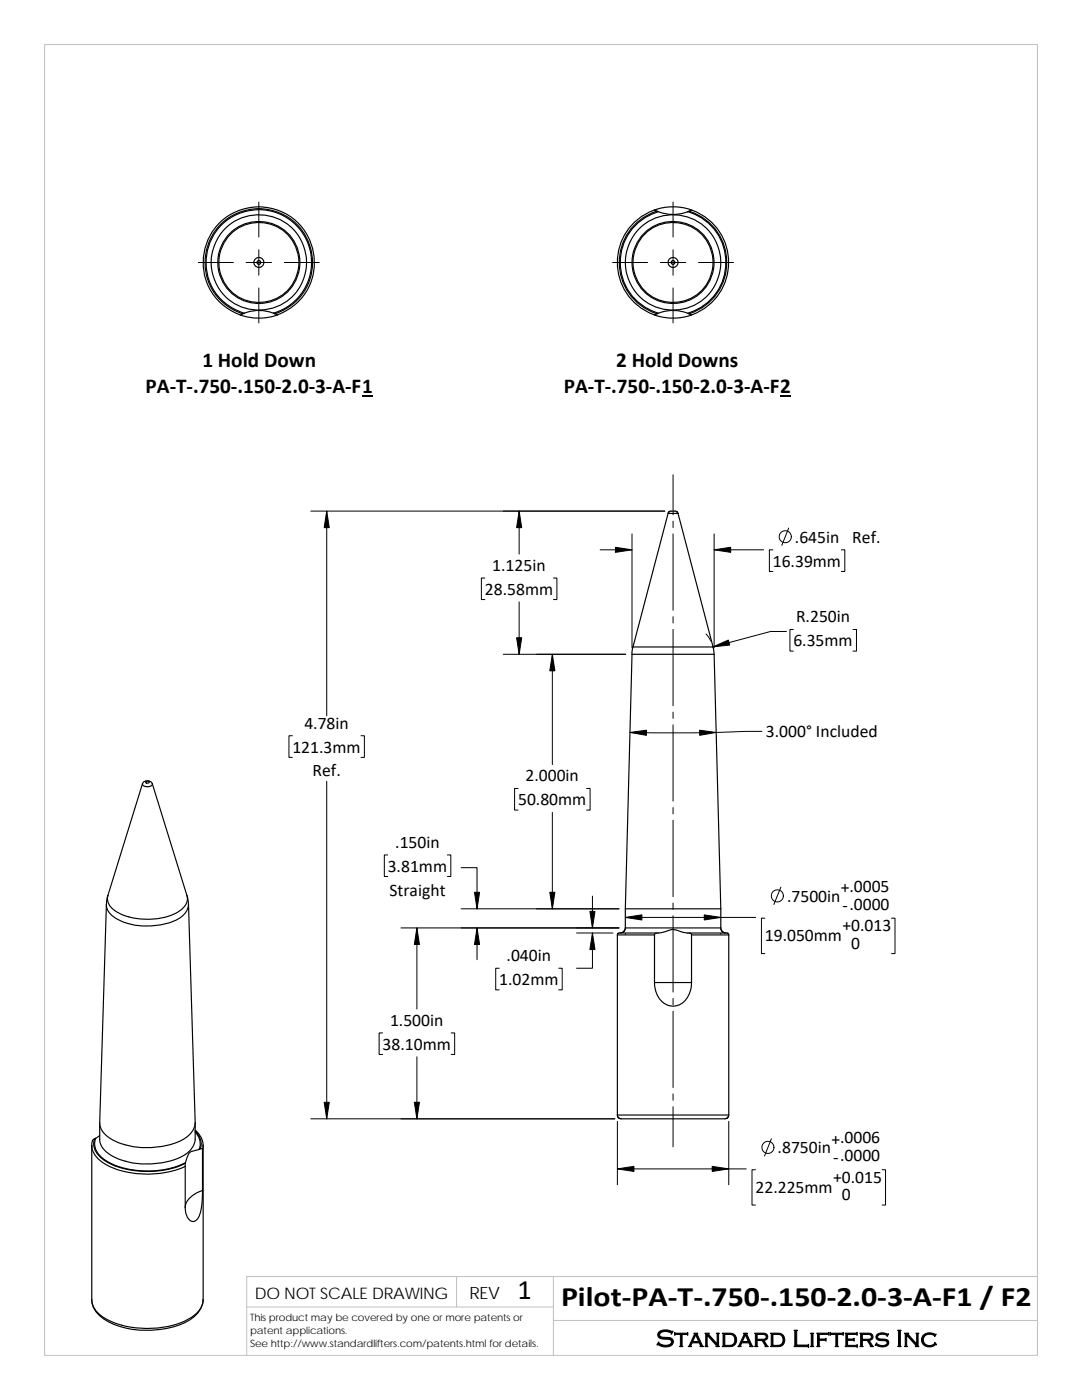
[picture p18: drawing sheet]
<svg xmlns="http://www.w3.org/2000/svg" width="216mm" height="279mm" viewBox="0 0 216 279" stroke-linecap="round" stroke-linejoin="round" font-family="sans-serif">
<defs><g id="words">
<g font-size="5.6">
<text x="103.3" y="259.2">1</text>
<text x="112" y="260.7">Pilot‐PA‐T‐.750‐.150‐2.0‐3‐A‐F1 / F2</text>
</g>
<text font-size="4.9" x="130.9" y="268.8">Standard Lifters Inc</text>
<g font-size="4.2">
<text x="40.4" y="73.2">1 Hold Down</text>
<text x="123" y="73.2">2 Hold Downs</text>
<text x="29.1" y="78.5">PA‐T‐.750‐.150‐2.0‐3‐A‐F1</text>
<text x="112.5" y="78.5">PA‐T‐.750‐.150‐2.0‐3‐A‐F2</text>
</g>
<g font-size="3.5">
<text x="98.2" y="113.9">1.125in</text>
<text x="154.2" y="113.1">16.39mm</text>
<text x="158.6" y="108.3">.645in</text>
<text x="170.1" y="108.3">Ref.</text>
<text x="96.8" y="118.7">28.58mm</text>
<text x="158.8" y="124.2">R.250in</text>
<text x="158.3" y="129">6.35mm</text>
<text x="60.7" y="145.4">4.78in</text>
<text x="152.8" y="147.2">3.000° Included</text>
<text x="58.3" y="150.2">121.3mm</text>
<text x="62.4" y="155">Ref.</text>
<text x="104.9" y="156">2.000in</text>
<text x="103.4" y="160.7">50.80mm</text>
<text x="77.4" y="174">3.81mm</text>
<text x="78.9" y="169.2">.150in</text>
<text x="77.7" y="178.7">Straight</text>
<text x="167.7" y="178.3">+.0005</text>
<text x="157.1" y="180">.7500in</text>
<text x="168.1" y="185.8">+0.013</text>
<text x="168.1" y="181.8">‐.0000</text>
<text x="101.1" y="191.8">.040in</text>
<text x="152.6" y="187.8">19.050mm</text>
<text x="169.8" y="189.4">0</text>
<text x="99.6" y="196.6">1.02mm</text>
<text x="76.3" y="209.5">38.10mm</text>
<text x="77.8" y="204.7">1.500in</text>
<text x="155.2" y="230.2">.8750in</text>
<text x="165.9" y="228.5">+.0006</text>
<text x="166.2" y="232">‐.0000</text>
<text x="150.7" y="238">22.225mm</text>
<text x="166.2" y="236">+0.015</text>
<text x="168" y="239.5">0</text>
</g>
<text font-size="3.4" x="93.7" y="259.2">REV</text>
<text font-size="3.2" x="50.8" y="259.3">DO NOT SCALE DRAWING</text>
<g font-size="2">
<text x="49.9" y="263.7">This product may be covered by one or more patents or</text>
<text x="49.9" y="266.2">patent applications.</text>
<text x="49.9" y="268.8">See http://www.standardlifters.com/patents.html for details.</text>
</g>
</g></defs>
<path d="M8.9 8.9h198.1v261.6h-198.1zM91.1 254.8v6M110.4 254.8v15.7M207 254.8h-157.8v15.7M49.2 260.8h61.2M110.4 263.5h96.6" fill="none" stroke="#c0c0c0" stroke-width=".2"/>
<g fill="none" stroke="#000" stroke-width=".23">
<path d="M127.1 44.6a11.5 11.5 0 0 1 4.3-2.4 8.4 8.4 0 0 0 5.9 .1 10.6 10.6 0 0 1 7.5 10.1 10.6 10.6 0 0 1-7.6 10.1 8.7 8.7 0 0 0-5.9 0 10.5 10.5 0 0 1-4.2-17.9zM130.6 41.9a11.1 11.1 0 0 0-7.4 10.5 11.1 11.1 0 0 0 7.4 10.5M130.6 41.9a11 11 0 0 1 7.4 0M130.6 41.9l.5 .2M131.1 42.1l.3 .1M131.1 42.1a10.7 10.7 0 0 0-7.5 10.3 10.7 10.7 0 0 0 7.5 10.2M137.5 42.1a10.7 10.7 0 0 1 7.5 10.3 10.7 10.7 0 0 1-7.5 10.2M137.5 42.1l-.3 .1M138 41.9a11.1 11.1 0 0 1 7.4 10.5 11.1 11.1 0 0 1-7.4 10.4M138 41.9l-.5 .2M48.4 62.6a10.7 10.7 0 0 1-5.5-16.5 10.7 10.7 0 0 1 17.5 0 10.7 10.7 0 0 1-5.5 16.5M48.5 62.6l-.5 .3"/>
<path d="M48.7 62.5l-.2 .1M48.7 62.5a8 8 0 0 1 6.2 .1M54.5 62.5a10.5 10.5 0 0 0 5.7-16.3 10.5 10.5 0 0 0-17.2 .1 10.5 10.5 0 0 0 5.7 16.2M54.9 62.6l.5 .3a11.2 11.2 0 0 1-7.4 0M55.3 62.8a11.1 11.1 0 0 0 5.2-17 11.1 11.1 0 0 0-17.8 0 11.1 11.1 0 0 0 5.3 17.1M130.6 62.9a11.2 11.2 0 0 0 7.4 0M131.4 62.5l-.8 .4M137.2 62.5l.3 .1M137.5 62.6l.5 .3M133.3 102.5h2M133.3 102.5l-7 26.6M134.7 102l.4 .1 .2 .4"/>
<path d="M134.7 102h-1l-.4 .5M135.3 102.5l7 26.6M126.3 129.1h16M126.3 129.1l-.2 1.5M142.3 129.1l.2 1.5M142.5 130.6h-16.4l-1.3 54.6M142.5 130.6l1.3 50.8M28.4 156.4a1.16 1.16 0 0 0 2 .2v-.2M28.4 156.4l-6.9 22.3M28.4 156.4a1.09 1.09 0 0 1 1-.6 1.09 1.09 0 0 1 1 .6M29.1 156a.38 .38 0 0 1 .4-.1 .38 .38 0 0 1 .3 .3 .37 .37 0 0 1-.4 .1 .37 .37 0 0 1-.3-.3zM30.4 156.4l6.9 22.3"/>
<path d="M21.5 178.7l-.3 1.8M37.3 178.7l.3 1.8M37.3 178.7a2.91 2.91 0 0 1-1.8 3.3 13.4 13.4 0 0 1-12.4-.1 2.87 2.87 0 0 1-1.6-3.2M37.6 180.5l1.3 43.5a4.1 4.1 0 0 1-2.6 3.5 15.9 15.9 0 0 1-14.2-.2 3.8 3.8 0 0 1-2.2-3.3l1.3-43.5M37.6 180.5a3.6 3.6 0 0 1-2.4 3.1 13.2 13.2 0 0 1-12.6-.7 3 3 0 0 1-1.4-2.4M123.2 186.6h7.4M123.2 186.6v35.9M124.8 185.2h19M124.8 181.4h19M124.8 185.2l-.4 .7-.6 .3M130.6 196.1h7.4M130.6 186.6v9.5"/>
<path d="M130.6 196.1a4.2 4.2 0 0 0 3.8 4.7 4.1 4.1 0 0 0 3.5-3.9l.1-.8M131.1 186.2h-7.7l-.2 .4M137.5 186.2h7.6l.3 .4M137.5 186.2l.4 .1 .1 .3M137.5 186.2a4.9 4.9 0 0 1-2.4-.5 2.84 2.84 0 0 0-2.3 .2l-1.5 .3a.58 .58 0 0 0-.7 .4M138 186.6h7.4M138 186.6v9.5M143.8 181.4v3.8M143.8 185.2l.3 .7 .7 .3M145.4 186.6v35.9M18.9 227.3l-.3 .1a3.1 3.1 0 0 0 1.1 3.9 15.7 15.7 0 0 0 11.1 3l2.8-.4 1.8-.5 1.6-.6M18.9 227.3a3.6 3.6 0 0 0 1.8 4.2 17.8 17.8 0 0 0 13.8 1.6l1.8-.6 .7-.3v-.2"/>
<path d="M19.1 227.2l-.2 .1M19.9 224.1v3.3a3.8 3.8 0 0 0 2.2 3.1 15.6 15.6 0 0 0 15.1-.3 3.8 3.8 0 0 0 1.7-2.8v-3.3M19.9 226.6l-.2 .2a1.11 1.11 0 0 0-.8 1.4 4.4 4.4 0 0 0 2.6 3.7 18 18 0 0 0 15.5 .1l.1-.3a2.28 2.28 0 0 1 1.3-2l1.3-.3M37 232.8v8.1M37 232.2v.6M38.9 225.9a3.2 3.2 0 0 1 .8 3.5M38.9 225.5a4.1 4.1 0 0 1 1.6 3M38.9 225.7a3.4 3.4 0 0 1 1.1 3.6M39.7 229.4l.5-.2 .2 .2M40.4 237.6a13.9 13.9 0 0 1-.7 5.2 1.2 1.2 0 0 1-1.2 1 1.2 1.2 0 0 1-1.2-1l-.3-.9v-1M40.4 229.4v8.2M40.4 237.6a4.9 4.9 0 0 0-3.4 2.9v.4"/>
<path d="M40.5 228.6l-.1 .8M40.5 228.5v30.9a4.8 4.8 0 0 1-2.9 3.9 19 19 0 0 1-16.4-.1 4.9 4.9 0 0 1-2.9-3.8v-30.8M123.2 222.5h22.2M123.2 222.5l.3 .6 .5 .2h20.7l.4-.2 .3-.6M18.3 259.3a5.3 5.3 0 0 0 3.5 4.6 18.1 18.1 0 0 0 16-.4 5.2 5.2 0 0 0 2.7-4.1"/>
<circle cx="51.6" cy="52.4" r=".38"/>
<circle cx="51.7" cy="52.4" r="1"/>
<circle cx="51.7" cy="52.4" r="9.5"/>
<circle cx="51.7" cy="52.4" r="8.2"/>
<circle cx="51.7" cy="52.4" r="8"/>
<circle cx="134.3" cy="52.4" r="8"/>
<circle cx="134.3" cy="52.4" r=".99"/>
<circle cx="134.3" cy="52.4" r=".38"/>
<circle cx="134.3" cy="52.4" r="9.5"/>
<circle cx="134.3" cy="52.4" r="8.2"/>
</g>
<path d="M72.2 79.1h2.2M155.7 79.1h2.1" fill="none" stroke="#000" stroke-width=".28"/>
<g fill="none" stroke="#000" stroke-width=".2">
<path d="M39.6 52.4h7M49.1 52.4h5.1M51.6 40.3v7M51.6 49.8v5.1M51.6 57.5v7M56.7 52.4h7M122.2 52.4h7M131.8 52.4h5M134.3 40.3v7M134.3 49.8v5.1M134.3 57.5v7M139.4 52.4h7"/>
<path d="M134.3 94.7v8M62 102h70.7M65.2 102v40.9M96.8 115.4h-.7v4.3h.7M103.6 102v8.6M110.4 115.4h.7v4.3h-.7M119.8 109.7h6.3M126.1 106.6v22.7M134.3 104v1.3M134.3 106.6v15.2M142.5 106.6v22.7M142.5 109.7h9.9"/>
<path d="M154.2 109.7h-.7v4.3h.7M157.4 105.4l-1.4 3.4M167.9 109.7h.7v4.3h-.7M100.4 130.6h24.4M103.6 120.1v10.5M110.2 130.6v22M134.3 123.1v1.2M134.3 125.6v15.2M140.9 126.5l1 1.5M156.9 126h-3.1l-11.5 3.1M158.3 125.6h-.7v4.3h.7M170.2 125.6h.7v4.3h-.7"/>
<path d="M58.3 146.8h-.6v4.4h.6M65.2 155.9v67.4M72 146.8h.7v4.4h-.7M103.4 157.4h-.7v4.3h.7M117.1 157.4h.7v4.3h-.7M134.3 142.1v1.3M134.3 144.7v15.2M152 146l-14.8 .3-11.5-.1M77.4 170.6h-.7v4.3h.7M89.3 170.6h.7v4.3h-.7M92 173.2h3.2v8.2M110.2 162.1v19.3"/>
<path d="M118.2 178.8v6.4M134.3 161.2v1.2M134.3 163.7v15.2M155.8 177.1l-1.4 3.4M80 185.2h43.5M83.2 185.2v16.2M92 181.4h31.5M95.2 185.2v6.3M99.6 193.2h-.7v4.3h.7M111.5 193.2h.7v4.3h-.7M115 186.2h7.3M118.2 186.2v7h-3.2"/>
<path d="M124.8 183.1h26M124.8 186.3v.2M134.3 180.2v1.3M134.3 182.8v15.2M134.3 199.3v1.2M143.8 186.3v.2M152.6 183.2h-.7v7.1h.7M177.9 183.2h.7v7.1h-.7M76.3 206.1h-.7v4.3h.7M83.2 210.9v12.4M90 206.1h.7v4.3h-.7M134.3 201.8v15.2"/>
<path d="M134.3 218.3v1.3M62 223.3h60.7M123.2 233.3h25.7M123.2 223.8v12.7M134.3 220.9v8M145.4 223.8v12.7M150.7 233.4h-.6v7.1h.6M153.9 227.3l-1.4 3.4M176 233.4h.7v7.1h-.7"/>
<circle cx="156.7" cy="107.1" r="1.21"/>
<circle cx="155.1" cy="178.8" r="1.21"/>
<circle cx="153.2" cy="229" r="1.21"/>
</g>
<g fill="#000" stroke="#000" stroke-width=".2">
<path d="M65.2 102l.5 3.3h-1z" fill-rule="evenodd"/>
<path d="M103.6 102l.5 3.3h-1z" fill-rule="evenodd"/>
<path d="M122.8 109.2l3.3 .5-3.3 .5z" fill-rule="evenodd"/>
<path d="M142.5 109.7l3.3-.5v1z" fill-rule="evenodd"/>
<path d="M103.1 127.3h1l-.5 3.3z" fill-rule="evenodd"/>
<path d="M110.2 130.6l.5 3.3h-1z" fill-rule="evenodd"/>
<path d="M142.3 129.1l3-1.4 .3 1z" fill-rule="evenodd"/>
<path d="M125.7 146.2l3.3-.5v1z" fill-rule="evenodd"/>
<path d="M139.6 145.7l3.3 .5-3.3 .5z" fill-rule="evenodd"/>
<path d="M83.2 185.2l.5 3.3h-1z" fill-rule="evenodd"/>
<path d="M94.7 178.1h1l-.5 3.3z" fill-rule="evenodd"/>
<path d="M95.2 185.2l.5 3.3h-1z" fill-rule="evenodd"/>
<path d="M109.7 178.1h1l-.5 3.3z" fill-rule="evenodd"/>
<path d="M118.2 186.2l.5 3.3h-1z" fill-rule="evenodd"/>
<path d="M117.7 181.9h1l-.5 3.3z" fill-rule="evenodd"/>
<path d="M124.8 183.1l3.3-.5v1z" fill-rule="evenodd"/>
<path d="M140.5 182.6l3.3 .5-3.3 .5z" fill-rule="evenodd"/>
<path d="M64.7 220h1l-.5 3.3z" fill-rule="evenodd"/>
<path d="M82.7 220h1l-.5 3.3z" fill-rule="evenodd"/>
<path d="M123.2 233.3l3.3-.5v1z" fill-rule="evenodd"/>
<path d="M142.1 232.8l3.3 .5-3.3 .5z" fill-rule="evenodd"/>
</g>
<use href="#words"/>
</svg>
